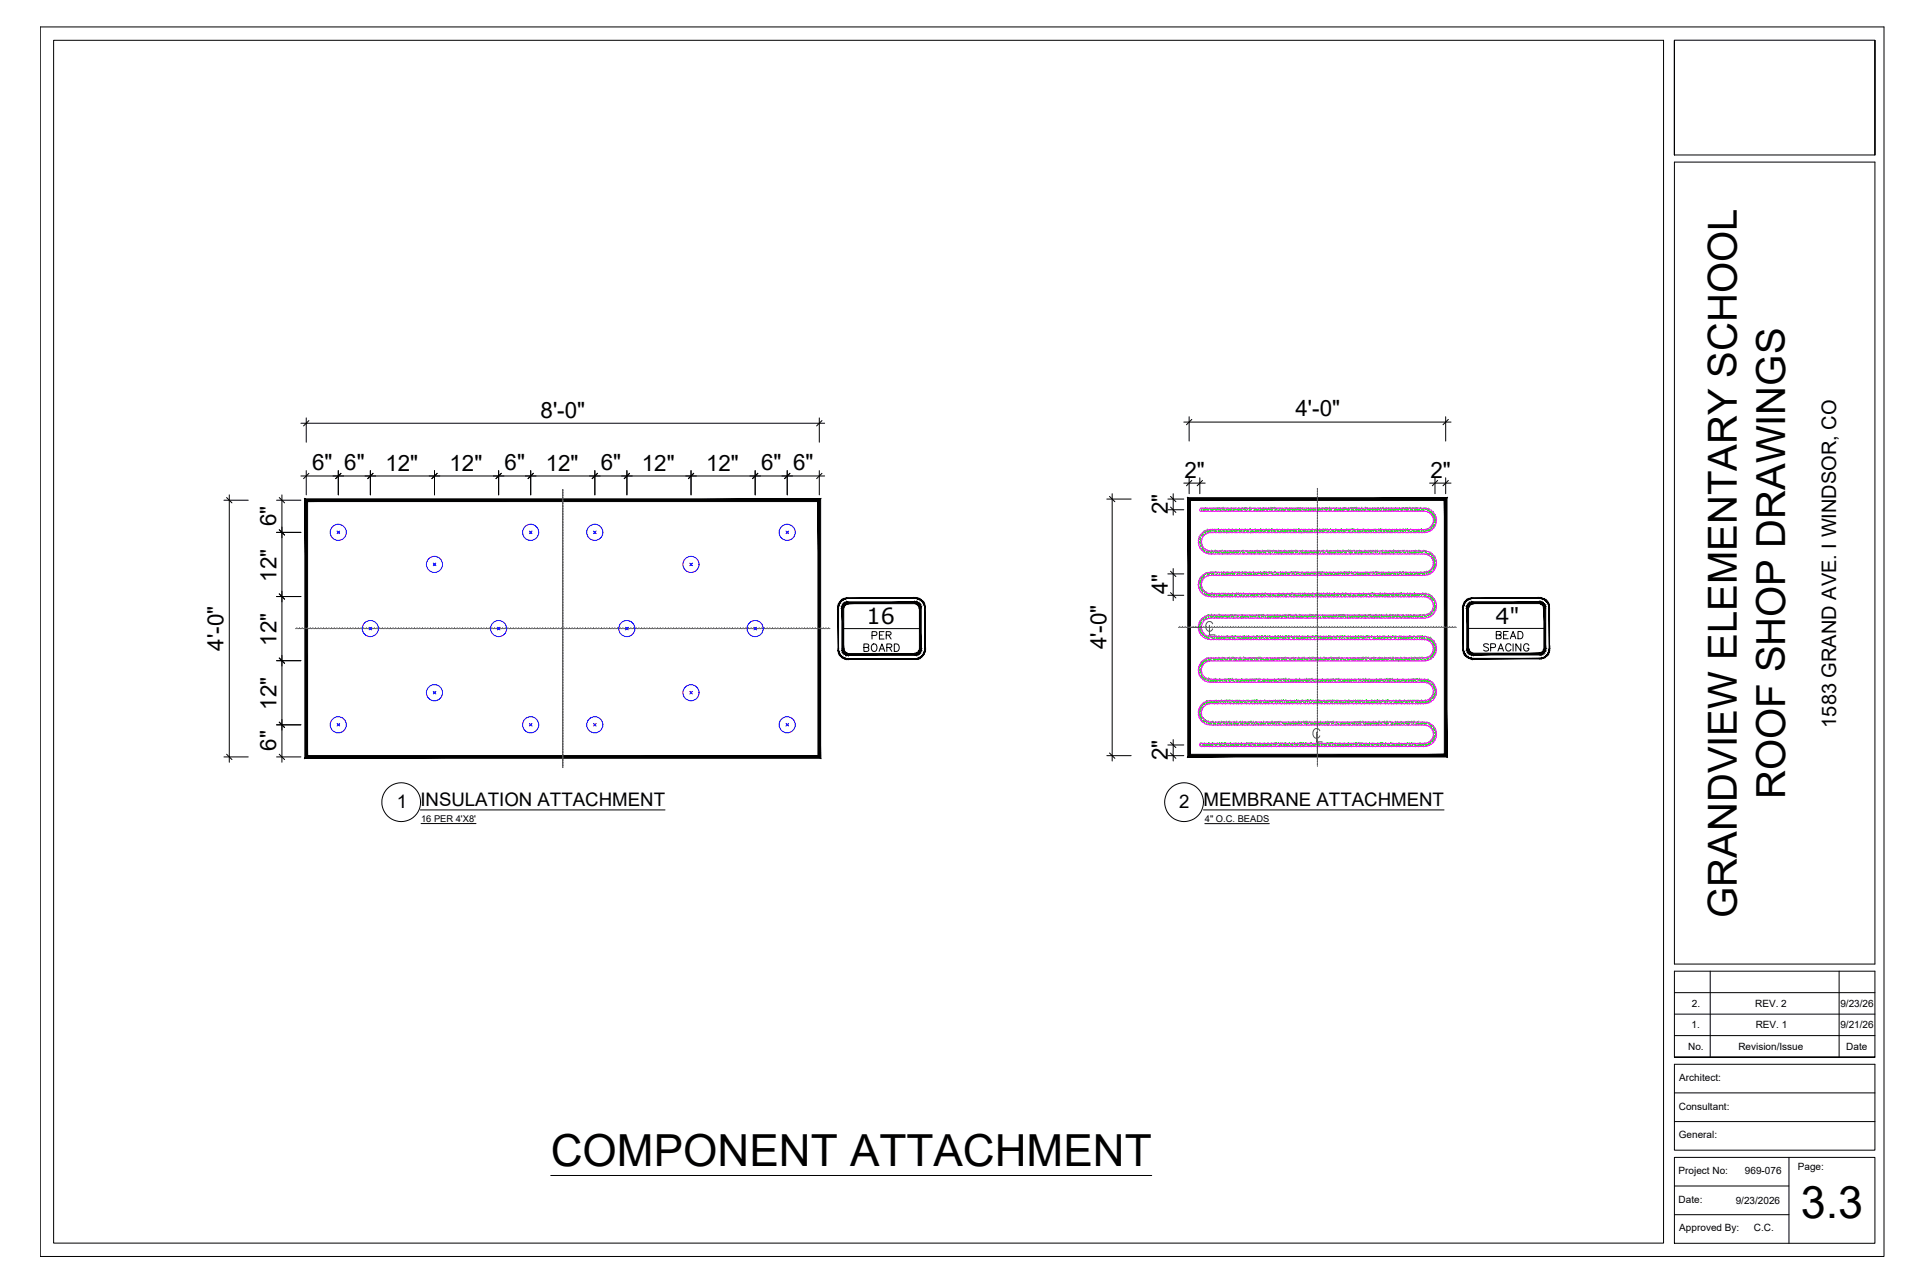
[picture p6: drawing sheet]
<svg xmlns="http://www.w3.org/2000/svg" width="914mm" height="610mm" viewBox="0 0 914 610" stroke-linecap="round" stroke-linejoin="round" font-family="sans-serif">
<defs><g id="words">
<text font-size="21.3" x="856" y="579">3.3</text>
<text font-size="21" x="262" y="554">COMPONENT ATTACHMENT</text>
<g font-size="19">
<text x="848" y="380" transform="rotate(-90 848 380)">ROOF SHOP DRAWINGS</text>
<text x="825" y="436" transform="rotate(-90 825 436)">GRANDVIEW ELEMENTARY SCHOOL</text>
</g>
<g font-size="10.6">
<text x="616" y="198">4'-0&quot;</text>
<text x="257" y="198">8'-0&quot;</text>
<text x="148" y="223">6&quot; 6&quot;</text>
<text x="183" y="224">12&quot;</text>
<text x="214" y="224">12&quot;</text>
<text x="240" y="223">6&quot;</text>
<text x="259" y="224">12&quot;</text>
<text x="286" y="223">6&quot;</text>
<text x="305" y="224">12&quot;</text>
<text x="336" y="224">12&quot;</text>
<text x="362" y="223">6&quot; 6&quot;</text>
<text x="563" y="227">2&quot;</text>
<text x="680" y="227">2&quot;</text>
<text x="555" y="244" transform="rotate(-90 555 244)">2&quot;</text>
<text x="131" y="250" transform="rotate(-90 131 250)">6&quot;</text>
<text x="131" y="276" transform="rotate(-90 131 276)">12&quot;</text>
<text x="555" y="282" transform="rotate(-90 555 282)">4&quot;</text>
<text x="106" y="309" transform="rotate(-90 106 309)">4'-0&quot;</text>
<text x="131" y="307" transform="rotate(-90 131 307)">12&quot;</text>
<text x="526" y="308" transform="rotate(-90 526 308)">4'-0&quot;</text>
<text x="131" y="337" transform="rotate(-90 131 337)">12&quot;</text>
<text x="131" y="357" transform="rotate(-90 131 357)">6&quot;</text>
<text x="555" y="361" transform="rotate(-90 555 361)">2&quot;</text>
</g>
<g font-size="10.5">
<text x="412" y="296">16</text>
<text x="711" y="296">4&quot;</text>
</g>
<text font-size="9.5" x="873" y="346" transform="rotate(-90 873 346)">1583 GRAND AVE. I WINDSOR, CO</text>
<g font-size="8.9">
<text x="189" y="384">1</text>
<text x="200" y="383">INSULATION ATTACHMENT</text>
<text x="560" y="384">2</text>
<text x="572" y="383">MEMBRANE ATTACHMENT</text>
</g>
<g font-size="4.8">
<text x="804" y="478">2.</text>
<text x="834" y="478">REV. 2</text>
<text x="875" y="478">9/23/26</text>
<text x="804" y="488">1.</text>
<text x="834" y="488">REV. 1</text>
<text x="875" y="489">9/21/26</text>
<text x="802" y="499">No.</text>
<text x="826" y="499">Revision/Issue</text>
<text x="877" y="499">Date</text>
<text x="798" y="514">Architect:</text>
<text x="798" y="527">Consultant:</text>
<text x="798" y="541">General:</text>
<text x="798" y="558">Project No:</text>
<text x="829" y="558">969-076</text>
<text x="854" y="556">Page:</text>
<text x="798" y="571">Date:</text>
<text x="825" y="572">9/23/2026</text>
<text x="798" y="585">Approved By:</text>
<text x="834" y="585">C.C.</text>
</g>
<g font-size="4.4">
<text x="200" y="390">16 PER 4'X8'</text>
<text x="573" y="390">4&quot; O.C. BEADS</text>
</g>
</g></defs>
<!-- layer: 0 -->
<g fill="none" stroke="#000" stroke-width=".48">
<path d="M19 13h876v584h-876zM25 19h766v572h-766zM796 19h95v55h-95zM891 19v55M796 77h95v381h-95zM146 199v11M147 200l-3 2M389 199v11M391 200l-3 2M565 198v12M566 199l-2 3M687 198v12"/>
<path d="M688 199l-2 3M143 201h249M563 201h127M106 238h12M108 236l2 3M109 235v127M131 238h12M133 236l2 3M134 235v127M143 226h249M146 224v11M147 225l-3 2"/>
<path d="M161 224v11M162 225l-2 2M176 224v11M177 225l-2 2M207 224v11M208 225l-3 2M237 224v11M238 225l-2 2M252 224v11M253 225l-2 2M283 224v11M284 225l-3 2"/>
<path d="M298 224v11M299 225l-2 2M328 224v11M330 225l-3 2M359 224v11M360 225l-2 2M374 224v11M375 225l-2 2M389 224v11M391 225l-3 2M526 237h12M527 236l3 2"/>
<path d="M529 235v127M555 237h8M556 236l3 2M558 235v10M563 230h10M565 227v8M566 228l-2 3M570 227v8M572 228l-3 3M679 230h11M682 227v8M683 228l-2 3"/>
<path d="M687 227v8M688 228l-2 3M131 253h12M133 252l2 2M555 242h8M556 241l3 2M555 273h8M556 271l3 3M558 270v15M131 283h12M133 282l2 3M555 283h8"/>
<path d="M556 282l3 2M131 314h12M133 313l2 2M106 360h12M108 358l2 3M131 360h12M131 344h12M133 343l2 3M133 358l2 3M526 359h12M527 358l3 2M555 359h8"/>
<path d="M555 354h8M556 358l3 2M556 353l3 2M558 351v11M200 385h116M200 391h26M572 385h114M573 391h30M796 472h95M813 461v41M874 461v41M796 482h95"/>
<path d="M796 492h95M796 506h95v40h-95zM796 502v-41h95v41h-95h95M796 519h95M796 533h95M262 559h285M796 550h95v41h-95zM850 550v41M796 577h54M796 564h54"/>
<circle cx="191" cy="381" r="9"/>
<circle cx="563" cy="381" r="9"/>
</g>
<!-- layer: Insulation Board -->
<g fill="#000" stroke="#000" stroke-width=".48">
<path d="M145 237l1 122v-121zM145 237l1 122-1 1zM146 359l-1 1 244-1zM145 360l244-1 1 1zM389 238v121l1 1zM389 238l1-1v123zM146 238h243l1-1zM145 237h245l-244 1z"/>
<path d="M565 236l1 2 122-2zM566 238l122-2-2 2zM688 236l-2 2 2 122zM686 238l2 122-2-2zM565 360h123l-2-2zM565 360l1-2h120zM565 236v124l1-2zM565 236l1 2v120z"/>
</g>
<!-- layer: CENTERLINE -->
<g fill="none" stroke="#545454" stroke-width=".48">
<path d="M267 240h.1M267 238h.1M267 237h.1M267 236h.1M267 234h.1M267 233h.1M267 235h.1M267 236v1M267 237v1M267 239h.1M267 240v1M626 239h.1"/>
<path d="M626 238h.1M626 236h.1M626 235h.1M626 234h.1M626 233h.1M626 232h.1M626 233v1M626 234v1M626 237h.1M626 238v1M626 239v1M267 260h.1"/>
<path d="M267 259h.1M267 257h.1M267 256h.1M267 255h.1M267 254h.1M267 252h.1M267 251h.1M267 250h.1M267 249h.1M267 247h.1M267 246h.1M267 245h.1"/>
<path d="M267 243h.1M267 242h.1M267 241h.1M267 241v1M267 242v1M267 244h.1M267 245v1M267 246v1M267 248h.1M267 250v1M267 251v1M267 253h.1"/>
<path d="M267 254v1M267 255v1M267 256v1M267 258h.1M267 259v1M626 259h.1M626 258h.1M626 257h.1M626 256h.1M626 254h.1M626 253h.1M626 252h.1"/>
<path d="M626 250h.1M626 249h.1M626 248h.1M626 247h.1M626 245h.1M626 244h.1M626 243h.1M626 242h.1M626 240h.1M626 241h.1M626 242v1M626 243v1"/>
<path d="M626 244v1M626 246h.1M626 247v1M626 248v1M626 251h.1M626 252v1M626 253v1M626 255h.1M626 256v1M626 257v1M626 258v1M626 260h.1"/>
<path d="M267 279h.1M267 278h.1M267 276h.1M267 275h.1M267 274h.1M267 273h.1M267 271h.1M267 270h.1M267 269h.1M267 268h.1M267 266h.1M267 265h.1"/>
<path d="M267 264h.1M267 262h.1M267 261h.1M267 260v1M267 263h.1M267 264v1M267 265v1M267 267h.1M267 269v1M267 270v1M267 272h.1M267 273v1"/>
<path d="M267 274v1M267 275v1M267 277h.1M267 278v1M267 279v1M626 280h.1M626 278h.1M626 277h.1M626 276h.1M626 275h.1M626 273h.1M626 272h.1"/>
<path d="M626 271h.1M626 270h.1M626 268h.1M626 267h.1M626 266h.1M626 264h.1M626 263h.1M626 262h.1M626 261h.1M626 261v1M626 262v1M626 263v1"/>
<path d="M626 265h.1M626 266v1M626 267v1M626 269h.1M626 271v1M626 272v1M626 274h.1M626 275v1M626 276v1M626 277v1M626 279h.1M140 299h1"/>
<path d="M141 299h.1M141 299h1M142 299h.1M143 299h.1M144 299h.1M144 299h1M145 299h.1M145 299h1M146 299h.1M147 299h.1M148 299h.1M149 299h.1"/>
<path d="M149 299h1M150 299h.1M150 299h1M151 299h.1M152 299h.1M153 299h.1M153 299h1M154 299h.1M154 299h1M155 299h.1M155 299h1M156 299h.1"/>
<path d="M157 299h.1M158 299h.1M158 299h1M159 299h.1M159 299h1M160 299h.1M160 299h1M161 299h.1M162 299h.1M163 299h.1M163 299h1M164 299h.1"/>
<path d="M164 299h1M165 299h.1M166 299h.1M167 299h.1M168 299h.1M168 299h1M169 299h.1M169 299h1M170 299h.1M171 299h.1M172 299h.1M172 299h1"/>
<path d="M173 299h.1M173 299h1M174 299h.1M174 299h1M175 299h.1M176 299h.1M177 299h.1M177 299h1M178 299h.1M178 299h1M179 299h.1M180 299h.1"/>
<path d="M181 299h.1M182 299h.1M182 299h1M183 299h.1M183 299h1M184 299h.1M185 299h.1M186 299h.1M186 299h1M187 299h.1M187 299h1M188 299h.1"/>
<path d="M188 299h1M189 299h.1M190 299h.1M191 299h.1M191 299h1M192 299h.1M192 299h1M193 299h.1M194 299h.1M195 299h.1M196 299h.1M196 299h1"/>
<path d="M197 299h.1M197 299h1M198 299h.1M199 299h.1M200 299h.1M201 299h.1M201 299h1M202 299h.1M202 299h1M203 299h.1M204 299h.1M205 299h.1"/>
<path d="M205 299h1M206 299h.1M206 299h1M207 299h.1M207 299h1M208 299h.1M209 299h.1M210 299h.1M210 299h1M211 299h.1M211 299h1M212 299h.1"/>
<path d="M213 299h.1M214 299h.1M215 299h.1M215 299h1M216 299h.1M216 299h1M217 299h.1M218 299h.1M219 299h.1M219 299h1M220 299h.1M220 299h1"/>
<path d="M221 299h.1M221 299h1M222 299h.1M223 299h.1M224 299h.1M224 299h1M225 299h.1M225 299h1M226 299h.1M227 299h.1M228 299h.1M229 299h.1"/>
<path d="M229 299h1M230 299h.1M230 299h1M231 299h.1M232 299h.1M233 299h.1M233 299h1M234 299h.1M234 299h1M235 299h.1M235 299h1M236 299h.1"/>
<path d="M237 299h.1M238 299h.1M238 299h1M239 299h.1M239 299h1M240 299h.1M240 299h1M241 299h.1M242 299h.1M243 299h.1M243 299h1M244 299h.1"/>
<path d="M244 299h1M245 299h.1M246 299h.1M247 299h.1M248 299h.1M248 299h1M249 299h.1M249 299h1M250 299h.1M251 299h.1M252 299h.1M252 299h1"/>
<path d="M253 299h.1M253 299h1M254 299h.1M254 299h1M255 299h.1M256 299h.1M257 299h.1M257 299h1M258 299h.1M258 299h1M259 299h.1M260 299h.1"/>
<path d="M261 299h.1M262 299h.1M262 299h1M263 299h.1M263 299h1M264 299h.1M265 299h.1M266 299h.1M266 299h1M267 299h.1M267 299h1M267 298h.1"/>
<path d="M267 297h.1M267 296h.1M267 294h.1M267 293h.1M267 292h.1M267 290h.1M267 289h.1M267 288h.1M267 287h.1M267 285h.1M267 284h.1M267 283h.1"/>
<path d="M267 282h.1M267 280h.1M267 281h.1M267 283v1M267 284v1M267 286h.1M267 287v1M267 288v1M267 289v1M267 291h.1M267 292v1M267 293v1"/>
<path d="M267 295h.1M267 297v1M267 298v1M267 300h.1M268 299h.1M268 299h1M269 299h.1M270 299h.1M271 299h.1M271 299h1M272 299h.1M272 299h1"/>
<path d="M273 299h.1M274 299h.1M275 299h.1M276 299h.1M276 299h1M277 299h.1M277 299h1M278 299h.1M279 299h.1M280 299h.1M280 299h1M281 299h.1"/>
<path d="M281 299h1M282 299h.1M282 299h1M283 299h.1M284 299h.1M285 299h.1M285 299h1M286 299h.1M286 299h1M287 299h.1M287 299h1M288 299h.1"/>
<path d="M289 299h.1M290 299h.1M290 299h1M291 299h.1M291 299h1M292 299h.1M293 299h.1M294 299h.1M295 299h.1M295 299h1M296 299h.1M296 299h1"/>
<path d="M297 299h.1M298 299h.1M299 299h.1M299 299h1M300 299h.1M300 299h1M301 299h.1M301 299h1M302 299h.1M303 299h.1M304 299h.1M304 299h1"/>
<path d="M305 299h.1M305 299h1M306 299h.1M307 299h.1M308 299h.1M309 299h.1M309 299h1M310 299h.1M310 299h1M311 299h.1M312 299h.1M313 299h.1"/>
<path d="M313 299h1M314 299h.1M314 299h1M315 299h.1M315 299h1M316 299h.1M317 299h.1M318 299h.1M318 299h1M319 299h.1M319 299h1M320 299h.1"/>
<path d="M321 299h.1M322 299h.1M323 299h.1M323 299h1M324 299h.1M324 299h1M325 299h.1M326 299h.1M327 299h.1M328 299h.1M328 299h1M329 299h.1"/>
<path d="M329 299h1M330 299h.1M331 299h.1M332 299h.1M332 299h1M333 299h.1M333 299h1M334 299h.1M334 299h1M335 299h.1M336 299h.1M337 299h.1"/>
<path d="M337 299h1M338 299h.1M338 299h1M339 299h.1M340 299h.1M341 299h.1M342 299h.1M342 299h1M343 299h.1M343 299h1M344 299h.1M345 299h.1"/>
<path d="M346 299h.1M346 299h1M347 299h.1M347 299h1M348 299h.1M348 299h1M349 299h.1M350 299h.1M351 299h.1M351 299h1M352 299h.1M352 299h1"/>
<path d="M353 299h.1M354 299h.1M355 299h.1M356 299h.1M356 299h1M357 299h.1M357 299h1M358 299h.1M359 299h.1M360 299h.1M360 299h1M361 299h.1"/>
<path d="M361 299h1M362 299h.1M362 299h1M363 299h.1M364 299h.1M365 299h.1M365 299h1M366 299h.1M366 299h1M367 299h.1M367 299h1M368 299h.1"/>
<path d="M369 299h.1M370 299h.1M370 299h1M371 299h.1M371 299h1M372 299h.1M373 299h.1M374 299h.1M375 299h.1M375 299h1M376 299h.1M376 299h1"/>
<path d="M377 299h.1M378 299h.1M379 299h.1M379 299h1M380 299h.1M380 299h1M381 299h.1M381 299h1M382 299h.1M383 299h.1M384 299h.1M384 299h1"/>
<path d="M385 299h.1M385 299h1M386 299h.1M387 299h.1M388 299h.1M389 299h.1M389 299h1M390 299h.1M390 299h1M391 299h.1M392 299h.1M393 299h.1"/>
<path d="M393 299h1M394 299h.1M560 298h.1M561 298h.1M561 298h1M562 298h.1M562 298h1M563 298h.1M564 298h.1M565 298h.1M565 298h6M566 298h.1"/>
<path d="M567 298h.1M568 298h.1M570 298h.1M571 298h.1M571 298h1M572 298h.1M572 298h1M573 298h.1M574 298h.1M575 298h.1M575 297v5h2M575 298h1"/>
<path d="M576 298h.1M576 298h1M576 296a1.7 1.7 0 0 0-2-1 1.7 1.7 0 0 0-1 2 1.9 1.9 0 0 0 1 3 1.9 1.9 0 0 0 2-1M577 298h.1M578 298h.1M579 298h.1M580 298h.1M580 298h1M581 298h.1M581 298h1M582 298h.1M583 298h.1"/>
<path d="M584 298h.1M584 298h1M585 298h.1M585 298h1M586 298h.1M586 298h1M587 298h.1M588 298h.1M589 298h.1M589 298h1M590 298h.1M590 298h1"/>
<path d="M591 298h.1M592 298h.1M593 298h.1M594 298h.1M594 298h1M595 298h.1M595 298h1M596 298h.1M597 298h.1M598 298h.1M598 298h1M599 298h.1"/>
<path d="M599 298h1M600 298h.1M600 298h1M601 298h.1M602 298h.1M603 298h.1M603 298h1M604 298h.1M604 298h1M605 298h.1M605 298h1M606 298h.1"/>
<path d="M607 298h.1M608 298h.1M608 298h1M609 298h.1M609 298h1M610 298h.1M611 298h.1M612 298h.1M613 298h.1M613 298h1M614 298h.1M614 298h1"/>
<path d="M615 298h.1M616 298h.1M617 298h.1M617 298h1M618 298h.1M618 298h1M619 298h.1M619 298h1M620 298h.1M621 298h.1M622 298h.1M622 298h1"/>
<path d="M623 298h.1M623 298h1M624 298h.1M625 298h.1M626 298h.1M626 300h.1M626 299h.1M626 297h.1M626 296h.1M626 295h.1M626 294h.1M626 292h.1"/>
<path d="M626 291h.1M626 290h.1M626 289h.1M626 287h.1M626 286h.1M626 285h.1M626 283h.1M626 282h.1M626 281h.1M626 280v1M626 281v1M626 284h.1"/>
<path d="M626 285v1M626 286v1M626 288h.1M626 289v1M626 290v1M626 291v1M626 293h.1M626 294v1M626 295v1M626 299v1M627 298h.1M627 298h1"/>
<path d="M628 298h.1M628 298h1M629 298h.1M630 298h.1M631 298h.1M631 298h1M632 298h.1M632 298h1M633 298h.1M633 298h1M634 298h.1M635 298h.1"/>
<path d="M636 298h.1M636 298h1M637 298h.1M637 298h1M638 298h.1M639 298h.1M640 298h.1M641 298h.1M641 298h1M642 298h.1M642 298h1M643 298h.1"/>
<path d="M644 298h.1M645 298h.1M646 298h.1M646 298h1M647 298h.1M647 298h1M648 298h.1M649 298h.1M650 298h.1M650 298h1M651 298h.1M651 298h1"/>
<path d="M652 298h.1M652 298h1M653 298h.1M654 298h.1M655 298h.1M655 298h1M656 298h.1M656 298h1M657 298h.1M658 298h.1M659 298h.1M660 298h.1"/>
<path d="M660 298h1M661 298h.1M661 298h1M662 298h.1M663 298h.1M664 298h.1M664 298h1M665 298h.1M665 298h1M666 298h.1M666 298h1M667 298h.1"/>
<path d="M668 298h.1M669 298h.1M669 298h1M670 298h.1M670 298h1M671 298h.1M672 298h.1M673 298h.1M674 298h.1M674 298h1M675 298h.1M675 298h1"/>
<path d="M676 298h.1M677 298h.1M678 298h.1M678 298h1M679 298h.1M679 298h1M680 298h.1M680 298h1M681 298h.1M682 298h.1M683 298h.1M683 298h1"/>
<path d="M684 298h.1M684 298h1M685 298h.1M686 298h.1M687 298h.1M688 298h.1M688 298h1M689 298h.1M689 298h1M690 298h.1M691 298h.1M692 298h.1"/>
<path d="M267 320h.1M267 318h.1M267 317h.1M267 316h.1M267 315h.1M267 313h.1M267 312h.1M267 311h.1M267 309h.1M267 308h.1M267 307h.1M267 306h.1"/>
<path d="M267 304h.1M267 303h.1M267 302h.1M267 301h.1M267 301v1M267 302v1M267 303v1M267 305h.1M267 306v1M267 307v1M267 308v1M267 310h.1"/>
<path d="M267 311v1M267 312v1M267 314h.1M267 316v1M267 317v1M267 319h.1M267 320v1M626 319h.1M626 318h.1M626 316h.1M626 315h.1M626 314h.1"/>
<path d="M626 313h.1M626 311h.1M626 310h.1M626 309h.1M626 308h.1M626 306h.1M626 305h.1M626 304h.1M626 303h.1M626 301h.1M626 300v1M626 302h.1"/>
<path d="M626 303v1M626 304v1M626 305v1M626 307h.1M626 308v1M626 309v1M626 310v1M626 312h.1M626 313v1M626 314v1M626 317h.1M626 318v1"/>
<path d="M626 319v1M267 340h.1M267 339h.1M267 337h.1M267 336h.1M267 335h.1M267 334h.1M267 332h.1M267 331h.1M267 330h.1M267 329h.1M267 327h.1"/>
<path d="M267 326h.1M267 325h.1M267 323h.1M267 322h.1M267 321h.1M267 321v1M267 322v1M267 324h.1M267 325v1M267 326v1M267 328h.1M267 330v1"/>
<path d="M267 331v1M267 333h.1M267 334v1M267 335v1M267 336v1M267 338h.1M267 339v1M626 339h.1M626 338h.1M626 337h.1M626 336h.1M626 334h.1"/>
<path d="M626 333h.1M626 332h.1M626 330h.1M626 329h.1M626 328h.1M626 327h.1M626 325h.1M626 324h.1M626 323h.1M626 322h.1M626 320h.1M626 321h.1"/>
<path d="M626 322v1M626 323v1M626 324v1M626 326h.1M626 327v1M626 328v1M626 331h.1M626 332v1M626 333v1M626 335h.1M626 336v1M626 337v1"/>
<path d="M626 338v1M626 340h.1M267 359h.1M267 358h.1M267 356h.1M267 355h.1M267 354h.1M267 353h.1M267 351h.1M267 350h.1M267 349h.1M267 348h.1"/>
<path d="M267 346h.1M267 345h.1M267 344h.1M267 342h.1M267 341h.1M267 340v1M267 343h.1M267 344v1M267 345v1M267 347h.1M267 348v1M267 349v1"/>
<path d="M267 350v1M267 352h.1M267 353v1M267 354v1M267 355v1M267 357h.1M267 358v1M267 359v1M626 348v4h2M626 360h.1M626 358h.1M626 357h.1"/>
<path d="M626 356h.1M626 355h.1M626 353h.1M626 352h.1M626 351h.1M626 350h.1M626 348h.1M626 347h.1M626 346h.1M626 344h.1M626 343h.1M626 342h.1"/>
<path d="M626 341h.1M626 341v1M626 342v1M626 345h.1M626 346v1M626 347v1M626 349h.1M626 351v1M626 352v1M626 354v5M627 347a1.7 1.7 0 0 0-2-1 1.7 1.7 0 0 0-1 2v1a1.7 1.7 0 0 0 1 2 1.7 1.7 0 0 0 2-1M267 364h.1"/>
<path d="M267 363h.1M267 362h.1M267 360h.1M267 361h.1M267 363v1M267 364v1M626 363h.1M626 362h.1M626 361h.1M626 360v1M626 361v1M626 364h.1"/>
</g>
<!-- layer: Crosshair -->
<g fill="none" stroke="#00f" stroke-width=".48">
<path d="M160 252l1 2M161 252l-1 2M252 252l1 2M253 252l-1 2M282 252l1 2M283 252l-1 2M374 252l1 2M375 252l-1 2M206 268l1 1M207 268l-1 1M328 268l1 1M329 268l-1 1"/>
<path d="M175 298l2 1M177 298l-2 1M236 298l2 1M238 298l-2 1M297 298l2 1M299 298l-2 1M358 298l2 1M360 298l-2 1M206 329l1 1M207 329l-1 1M328 329l1 1M329 329l-1 1"/>
<path d="M160 344l1 1M161 344l-1 1M252 344l1 1M253 344l-1 1M282 344l1 1M283 344l-1 1M374 344l1 1M375 344l-1 1"/>
<circle cx="161" cy="253" r="4"/>
<circle cx="161" cy="253" r=".3"/>
<circle cx="252" cy="253" r="4"/>
<circle cx="252" cy="253" r=".3"/>
<circle cx="283" cy="253" r="4"/>
<circle cx="283" cy="253" r=".3"/>
<circle cx="374" cy="253" r="4"/>
<circle cx="374" cy="253" r=".3"/>
<circle cx="206" cy="268" r="4"/>
<circle cx="206" cy="268" r=".3"/>
<circle cx="328" cy="268" r="4"/>
<circle cx="328" cy="268" r=".3"/>
<circle cx="176" cy="299" r="4"/>
<circle cx="176" cy="299" r=".3"/>
<circle cx="237" cy="299" r="4"/>
<circle cx="237" cy="299" r=".3"/>
<circle cx="298" cy="299" r="4"/>
<circle cx="298" cy="299" r=".3"/>
<circle cx="359" cy="299" r="4"/>
<circle cx="359" cy="299" r=".3"/>
<circle cx="206" cy="329" r="4"/>
<circle cx="206" cy="329" r=".3"/>
<circle cx="328" cy="329" r="4"/>
<circle cx="328" cy="329" r=".3"/>
<circle cx="161" cy="344" r="4"/>
<circle cx="161" cy="344" r=".3"/>
<circle cx="252" cy="344" r="4"/>
<circle cx="252" cy="344" r=".3"/>
<circle cx="283" cy="344" r="4"/>
<circle cx="283" cy="344" r=".3"/>
<circle cx="374" cy="344" r="4"/>
<circle cx="374" cy="344" r=".3"/>
</g>
<!-- layer: NOTES -->
<g fill="none" stroke="#000" stroke-width=".48">
<path d="M411 308l2-1v-1h-2v4l2-1v-1h-1M414 302h2l1-2h-3v4M418 310l1-4 1 4M418 302h1M418 308h2M420 300h-2v4h2M421 302h2v-2h-2v4M421 308l3-1v-1h-3v4M422 302l2 2M423 308l1 2M425 306h1a1.9 1.9 0 0 1 1 2 1.9 1.9 0 0 1-1 2h-1zM707 306h-2v1l2 1v1h-2"/>
<path d="M708 308h2l1-2h-3v3M711 302h2v-2h-2v4l2-1v-1M712 309l1-3 2 3M712 308h2M715 302h1M717 300h-2v4h2M718 304l1-4 1 4M718 307a1.3 1.3 0 0 0-1-1 1.3 1.3 0 0 0-1 1v1a1.3 1.3 0 0 0 1 1 1.3 1.3 0 0 0 1 0M718 302h2M719 306v3M721 300h2a1.9 1.9 0 0 1 1 2 1.9 1.9 0 0 1-1 2h-2zM723 306v3l-3-3v3"/>
<path d="M727 307a1.3 1.3 0 0 0-2-1 1.3 1.3 0 0 0-1 1v1a1.3 1.3 0 0 0 1 1 1.3 1.3 0 0 0 2-1h-1"/>
<circle cx="415" cy="308" r="1.6"/>
</g>
<!-- layer: DETAIL -->
<g fill="#000" stroke="#000" stroke-width=".48">
<path d="M398 289l1 19zM398 289l1 19z"/>
<path d="M400 289l1 19v-19zM400 289l1 19h-1z"/>
<path d="M402 286h1v1zM402 286l1 1zM402 286l1 1zM402 286v1h1zM401 287l1-1v1zM401 287h1zM401 287h1h-1zM401 287v1l1-1zM401 287v1h-1zM400 288h1zM400 288h1h-1zM400 288h1zM400 288h1l-1 1zM400 289l1-1z"/>
<path d="M402 284h1zM402 284h1zM401 284h1zM401 284h1zM401 285h1zM401 285h1zM400 285h1zM400 285h1zM400 285l-1 1zM399 286l1-1zM399 286v1zM399 287l1-1zM399 287l-1 1zM399 287l-1 1zM398 288v1zM399 288l-1 1z"/>
<path d="M403 287h32v-1zM403 286h32l-32 1z"/>
<path d="M403 284h32zM403 284h32z"/>
<path d="M437 289l1-1v1zM437 288v1l1-1zM438 288h-1zM437 288h1zM437 287l1 1h-1zM436 288h1v-1zM437 287l-1 1zM437 287h-1v1zM436 286l1 1h-1zM436 286v1zM435 286h1v1zM435 286l1 1zM435 286v1zM435 286v1z"/>
<path d="M440 288l-1 1zM439 288v1zM439 287v1zM439 287v1zM439 286v1zM438 286l1 1zM438 285l1 1zM438 285v1zM437 285h1zM437 285h1zM436 284l1 1zM436 284l1 1zM436 284v1zM436 284v1zM435 284h1zM435 284h1z"/>
<path d="M695 289v19zM695 289v19z"/>
<path d="M697 289l1 19v-19zM697 289l1 19h-1z"/>
<path d="M699 286h1v1zM699 286l1 1zM699 286l1 1zM699 286l1 1zM698 287l1-1v1zM698 287h1zM698 287h1h-1zM698 287h1zM698 287v1h-1zM697 288h1zM697 288h1h-1zM697 288h1zM697 288h1l-1 1zM697 289l1-1z"/>
<path d="M699 284h1zM699 284h1zM698 284h1zM698 284h1zM698 285h1zM698 285h1zM697 285h1zM697 285h1zM697 285l-1 1zM696 286l1-1zM696 286v1zM696 287l1-1zM696 287l-1 1zM696 287l-1 1zM695 288v1zM696 288l-1 1z"/>
<path d="M700 287h32v-1zM700 286h32l-32 1z"/>
<path d="M700 284h32zM700 284h32z"/>
<path d="M734 289l1-1v1zM734 288v1l1-1zM734 288h1h-1zM734 287v1zM733 288h1v-1zM733 287h1l-1 1zM733 287v1zM733 286v1zM733 286v1zM732 286h1v1zM732 286l1 1zM732 286v1zM732 286v1z"/>
<path d="M736 288v1zM736 288v1zM736 287v1zM736 287v1zM735 286l1 1zM735 286l1 1zM735 285v1zM735 285v1zM734 285h1zM734 285h1zM733 284l1 1zM733 284l1 1zM732 284l1 1zM732 284l1 1z"/>
<path d="M398 308v1zM399 308l-1 1zM398 309l1 1zM399 309v1zM399 310v1zM399 310v1zM399 311v1zM399 311v1zM400 311v1zM400 311v1zM400 312l1 1zM400 312l1 1zM401 312v1zM401 312v1zM402 313h1zM402 313h1z"/>
<path d="M400 308h1l-1 1zM400 309h1v-1zM400 309h1l-1 1zM401 309l-1 1zM400 310l1-1v1zM401 309v1zM401 310v1zM401 310v1l1-1zM402 310v1h-1zM402 310v1zM402 310v1zM402 310v1l1-1zM403 310v1h-1zM403 310v1z"/>
<path d="M403 311h32zM403 311h32z"/>
<path d="M403 313h32zM403 313h32z"/>
<path d="M435 311v-1zM435 310l1 1h-1zM435 310l1 1zM436 310l1 1h-1zM436 310l1 1zM436 310h1v1zM436 310h1zM436 310h2h-1zM437 309l-1 1h2zM437 309h1v1zM437 309h1zM437 309l1-1v1zM437 308v1l1-1z"/>
<path d="M435 313h1zM435 313h1zM436 313h1zM436 313h1zM437 312h1zM437 312h1zM438 312h1zM438 312h1zM438 311h1zM439 311h-1zM439 310v1zM439 310v1zM440 309l-1 1zM439 309v1zM440 308l-1 1zM439 308v1z"/>
<path d="M437 289v19h1zM437 289h1v19z"/>
<path d="M439 289l1 19zM439 289l1 19z"/>
<path d="M695 308v1zM695 308v1zM695 309l1 1zM696 309v1zM696 310v1zM696 310v1zM696 311l1 1zM697 311v1zM697 312h1zM697 312h1zM698 312v1zM698 312v1zM699 313h1zM699 313h1z"/>
<path d="M697 308h1l-1 1zM697 309h1v-1zM697 309h1l-1 1zM698 309l-1 1zM697 310l1-1v1zM698 309v1zM698 310v1zM698 310v1zM699 310v1h-1zM699 310v1v-1zM699 310v1zM699 310v1zM700 310v1h-1zM700 310v1z"/>
<path d="M700 310v1l32-1zM700 311l32-1v1z"/>
<path d="M700 313h32zM700 313h32z"/>
<path d="M732 310v1zM732 310v1zM732 310l1 1h-1zM732 310l1 1zM733 310v1zM733 310v1v-1zM733 310h1l-1 1zM733 310h1zM733 310h1zM734 309l-1 1h1zM734 309h1l-1 1zM734 309h1zM734 309l1-1v1zM734 308v1l1-1z"/>
<path d="M732 313h1zM732 313h1zM733 313l1-1zM733 313l1-1zM734 312h1zM734 312h1zM735 312v-1zM735 311v1zM735 311h1zM736 311h-1zM736 310v1zM736 310v1zM736 309v1zM736 309v1zM736 308v1zM736 308v1z"/>
<path d="M734 289v19h1zM734 289h1v19z"/>
<path d="M736 289v19zM736 289v19z"/>
</g>
<path d="M401 299h36M698 299h36" fill="none" stroke="#000" stroke-width=".48"/>
<!-- layer: BEAD 2 -->
<g fill="none" stroke="#0f0" stroke-width=".48">
<path d="M570 256h.1M570 258h.1M570 259h.1M570 255h.1M570 260h.1M570 254h.1M571 256h.1M571 258h.1M571 257h.1M571 259h.1M571 242h.1M571 255h.1"/>
<path d="M571 260h.1M571 243h.1M571 254h.1M572 260h.1M572 254h.1M572 243h.1M572 242h.1M572 253h.1M573 253h.1M573 243h.1M573 242h.1M573 254h.1"/>
<path d="M573 252h.1M574 242h.1M574 252h.1M574 253h.1M574 243h.1M575 252h.1M575 253h.1M575 242h.1M576 252h.1M576 253h.1M576 242h.1M576 243h.1"/>
<path d="M577 242h.1M577 252h.1M577 253h.1M578 253h.1M578 243h.1M578 242h.1M578 252h.1M579 242h.1M579 252h.1M579 253h.1M580 242h.1M580 253h.1"/>
<path d="M580 252h.1M580 243h.1M581 252h.1M581 253h.1M581 242h.1M581 241h.1M582 242h.1M582 252h.1M582 253h.1M582 243h.1M583 242h.1M583 253h.1"/>
<path d="M583 252h.1M584 243h.1M584 242h.1M584 253h.1M584 252h.1M585 243h.1M585 242h.1M585 253h.1M585 252h.1M586 253h.1M586 252h.1M586 242h.1"/>
<path d="M586 243h.1M587 252h.1M587 242h.1M587 243h.1M587 253h.1M588 242h.1M588 243h.1M588 252h.1M589 242h.1M589 243h.1M589 252h.1M589 253h.1"/>
<path d="M590 242h.1M590 252h.1M590 243h.1M590 253h.1M591 242h.1M591 252h.1M591 253h.1M592 252h.1M592 243h.1M592 242h.1M593 253h.1M593 242h.1"/>
<path d="M593 252h.1M594 242h.1M594 243h.1M594 252h.1M594 241h.1M594 253h.1M595 252h.1M595 242h.1M595 253h.1M596 242h.1M596 253h.1M596 243h.1"/>
<path d="M597 253h.1M597 252h.1M597 242h.1M597 243h.1M598 253h.1M598 243h.1M598 242h.1M598 252h.1M599 242h.1M599 243h.1M599 252h.1M599 253h.1"/>
<path d="M600 243h.1M600 252h.1M600 242h.1M600 253h.1M601 253h.1M601 242h.1M601 243h.1M601 252h.1M602 242h.1M602 252h.1M602 243h.1M603 252h.1"/>
<path d="M603 253h.1M603 242h.1M604 252h.1M604 241h.1M604 243h.1M604 242h.1M604 253h.1M605 242h.1M605 252h.1M605 243h.1M606 252h.1M606 253h.1"/>
<path d="M606 241h.1M606 243h.1M606 242h.1M607 242h.1M607 252h.1M607 253h.1M607 243h.1M608 253h.1M608 252h.1M608 243h.1M608 242h.1M609 252h.1"/>
<path d="M609 243h.1M609 242h.1M609 253h.1M610 252h.1M610 242h.1M610 243h.1M610 253h.1M611 243h.1M611 253h.1M611 242h.1M611 252h.1M612 252h.1"/>
<path d="M612 242h.1M612 243h.1M613 243h.1M613 242h.1M613 252h.1M613 253h.1M614 242h.1M614 252h.1M614 243h.1M615 253h.1M615 242h.1M615 252h.1"/>
<path d="M615 243h.1M616 252h.1M616 242h.1M616 243h.1M616 253h.1M617 242h.1M617 252h.1M617 253h.1M618 252h.1M618 242h.1M618 243h.1M618 253h.1"/>
<path d="M619 253h.1M619 252h.1M619 242h.1M620 252h.1M620 253h.1M620 242h.1M620 243h.1M621 253h.1M621 242h.1M621 252h.1M621 243h.1M622 252h.1"/>
<path d="M622 242h.1M622 243h.1M622 253h.1M623 253h.1M623 252h.1M623 242h.1M623 243h.1M624 252h.1M624 243h.1M624 253h.1M624 242h.1M625 243h.1"/>
<path d="M625 242h.1M625 253h.1M625 252h.1M626 252h.1M626 253h.1M626 242h.1M626 243h.1M627 242h.1M627 252h.1M627 243h.1M627 253h.1M628 243h.1"/>
<path d="M628 252h.1M628 242h.1M628 253h.1M629 243h.1M629 242h.1M629 253h.1M629 252h.1M630 252h.1M630 242h.1M630 243h.1M631 243h.1M631 242h.1"/>
<path d="M631 253h.1M631 252h.1M632 252h.1M632 241h.1M632 242h.1M632 243h.1M632 253h.1M633 253h.1M633 243h.1M633 242h.1M633 252h.1M634 242h.1"/>
<path d="M634 252h.1M634 253h.1M634 243h.1M635 242h.1M635 243h.1M635 253h.1M635 252h.1M636 243h.1M636 253h.1M636 252h.1M636 242h.1M637 252h.1"/>
<path d="M637 253h.1M637 243h.1M637 242h.1M638 252h.1M638 242h.1M638 243h.1M639 243h.1M639 253h.1M639 242h.1M639 252h.1M640 242h.1M640 252h.1"/>
<path d="M640 243h.1M641 243h.1M641 252h.1M641 242h.1M641 253h.1M642 252h.1M642 242h.1M642 243h.1M643 253h.1M643 252h.1M643 243h.1M643 242h.1"/>
<path d="M644 252h.1M644 242h.1M644 243h.1M644 253h.1M645 242h.1M645 241h.1M645 243h.1M645 253h.1M645 252h.1M646 243h.1M646 252h.1M646 253h.1"/>
<path d="M646 242h.1M647 243h.1M647 253h.1M647 252h.1M647 242h.1M647 241h.1M648 253h.1M648 252h.1M648 242h.1M648 243h.1M649 252h.1M649 243h.1"/>
<path d="M649 253h.1M649 241h.1M649 242h.1M650 242h.1M650 252h.1M650 243h.1M651 243h.1M651 253h.1M651 242h.1M651 252h.1M652 252h.1M652 242h.1"/>
<path d="M652 253h.1M652 243h.1M653 243h.1M653 242h.1M653 253h.1M653 252h.1M654 243h.1M654 252h.1M654 242h.1M654 253h.1M655 243h.1M655 242h.1"/>
<path d="M655 252h.1M655 253h.1M656 252h.1M656 243h.1M656 242h.1M656 253h.1M657 242h.1M657 243h.1M657 253h.1M657 252h.1M657 241h.1M658 253h.1"/>
<path d="M658 252h.1M658 242h.1M658 243h.1M659 252h.1M659 243h.1M659 253h.1M659 242h.1M660 252h.1M660 243h.1M660 253h.1M660 242h.1M661 243h.1"/>
<path d="M661 242h.1M661 253h.1M661 252h.1M662 253h.1M662 252h.1M662 242h.1M662 243h.1M663 242h.1M663 243h.1M663 253h.1M663 252h.1M664 252h.1"/>
<path d="M664 242h.1M664 253h.1M664 243h.1M665 252h.1M665 242h.1M665 243h.1M665 253h.1M666 252h.1M666 242h.1M666 243h.1M667 242h.1M667 243h.1"/>
<path d="M667 252h.1M667 253h.1M668 252h.1M668 242h.1M668 243h.1M669 252h.1M669 243h.1M669 242h.1M669 253h.1M670 252h.1M670 241h.1M670 242h.1"/>
<path d="M670 243h.1M670 253h.1M671 242h.1M671 243h.1M671 253h.1M671 252h.1M672 252h.1M672 242h.1M672 253h.1M672 243h.1M673 253h.1M673 242h.1"/>
<path d="M673 243h.1M673 252h.1M674 242h.1M674 243h.1M674 252h.1M674 253h.1M675 253h.1M675 252h.1M675 242h.1M675 243h.1M675 241h.1M676 252h.1"/>
<path d="M676 253h.1M676 242h.1M676 243h.1M677 243h.1M677 253h.1M677 242h.1M677 252h.1M678 252h.1M678 242h.1M679 243h.1M679 252h.1M679 242h.1"/>
<path d="M680 252h.1M680 243h.1M680 244h.1M680 251h.1M680 250h.1M681 250h.1M681 252h.1M681 249h.1M681 245h.1M681 244h.1M681 251h.1M681 243h.1"/>
<path d="M681 246h.1M681 248h.1M681 247h.1M682 246h.1M682 250h.1M682 248h.1M682 247h.1M682 245h.1M682 249h.1M570 277h.1M570 278h.1M570 276h.1"/>
<path d="M570 280h.1M570 275h.1M570 279h.1M571 280h.1M571 275h.1M571 279h.1M571 276h.1M571 261h.1M571 278h.1M571 277h.1M571 274h.1M572 261h.1"/>
<path d="M572 276h.1M572 274h.1M572 273h.1M572 262h.1M572 275h.1M573 273h.1M573 261h.1M573 262h.1M573 263h.1M574 273h.1M574 272h.1M574 262h.1"/>
<path d="M574 274h.1M574 263h.1M575 262h.1M575 273h.1M575 272h.1M575 263h.1M576 272h.1M576 262h.1M576 263h.1M576 273h.1M577 273h.1M577 262h.1"/>
<path d="M577 272h.1M577 263h.1M578 262h.1M578 263h.1M578 272h.1M578 273h.1M579 263h.1M579 273h.1M579 272h.1M580 263h.1M580 273h.1M580 262h.1"/>
<path d="M580 272h.1M581 262h.1M581 273h.1M581 272h.1M581 263h.1M582 272h.1M582 273h.1M582 262h.1M582 263h.1M583 262h.1M583 273h.1M583 263h.1"/>
<path d="M583 272h.1M584 263h.1M584 272h.1M584 273h.1M584 262h.1M585 262h.1M585 273h.1M585 263h.1M586 263h.1M586 272h.1M586 273h.1M586 262h.1"/>
<path d="M587 262h.1M587 272h.1M587 273h.1M588 263h.1M588 262h.1M588 273h.1M588 272h.1M589 262h.1M589 272h.1M589 273h.1M589 263h.1M590 263h.1"/>
<path d="M590 273h.1M590 262h.1M590 272h.1M591 262h.1M591 272h.1M591 273h.1M591 263h.1M592 263h.1M592 272h.1M592 273h.1M592 262h.1M593 262h.1"/>
<path d="M593 273h.1M593 263h.1M594 263h.1M594 262h.1M594 272h.1M594 273h.1M595 263h.1M595 262h.1M595 273h.1M596 263h.1M596 262h.1M596 272h.1"/>
<path d="M596 273h.1M597 273h.1M597 263h.1M597 262h.1M598 273h.1M598 263h.1M598 262h.1M599 262h.1M599 273h.1M599 263h.1M599 272h.1M600 273h.1"/>
<path d="M600 262h.1M600 263h.1M600 272h.1M601 262h.1M601 273h.1M601 272h.1M601 263h.1M602 273h.1M602 263h.1M602 262h.1M602 272h.1M603 273h.1"/>
<path d="M603 262h.1M603 263h.1M603 272h.1M604 262h.1M604 263h.1M604 273h.1M604 272h.1M605 262h.1M605 263h.1M605 273h.1M606 262h.1M606 263h.1"/>
<path d="M606 272h.1M606 273h.1M607 263h.1M607 262h.1M607 273h.1M608 273h.1M608 263h.1M608 262h.1M609 273h.1M609 262h.1M609 272h.1M609 263h.1"/>
<path d="M610 263h.1M610 273h.1M610 272h.1M610 262h.1M611 263h.1M611 262h.1M611 273h.1M611 272h.1M612 263h.1M612 272h.1M612 273h.1M612 262h.1"/>
<path d="M613 273h.1M613 262h.1M613 272h.1M614 263h.1M614 262h.1M614 272h.1M614 273h.1M615 262h.1M615 273h.1M615 272h.1M616 272h.1M616 262h.1"/>
<path d="M616 263h.1M616 273h.1M617 272h.1M617 262h.1M617 273h.1M617 263h.1M618 263h.1M618 273h.1M618 262h.1M619 272h.1M619 262h.1M619 273h.1"/>
<path d="M619 263h.1M620 263h.1M620 273h.1M620 262h.1M620 272h.1M621 262h.1M621 273h.1M621 263h.1M622 263h.1M622 272h.1M622 262h.1M622 273h.1"/>
<path d="M623 263h.1M623 262h.1M623 273h.1M624 272h.1M624 263h.1M624 273h.1M624 262h.1M625 273h.1M625 262h.1M625 272h.1M626 262h.1M626 272h.1"/>
<path d="M626 263h.1M626 273h.1M627 272h.1M627 263h.1M627 262h.1M627 273h.1M628 263h.1M628 273h.1M628 262h.1M628 272h.1M629 262h.1M629 272h.1"/>
<path d="M629 273h.1M629 263h.1M630 273h.1M630 263h.1M630 262h.1M630 272h.1M631 262h.1M631 272h.1M631 263h.1M631 273h.1M632 263h.1M632 262h.1"/>
<path d="M632 272h.1M632 273h.1M633 263h.1M633 273h.1M633 262h.1M633 272h.1M634 262h.1M634 263h.1M634 272h.1M634 273h.1M635 272h.1M635 273h.1"/>
<path d="M635 262h.1M635 263h.1M636 273h.1M636 263h.1M636 262h.1M637 263h.1M637 273h.1M637 262h.1M637 272h.1M638 272h.1M638 263h.1M638 262h.1"/>
<path d="M638 273h.1M639 262h.1M639 272h.1M639 273h.1M639 263h.1M640 262h.1M640 272h.1M640 263h.1M640 273h.1M641 262h.1M641 273h.1M641 272h.1"/>
<path d="M641 263h.1M642 262h.1M642 263h.1M642 272h.1M642 273h.1M643 262h.1M643 273h.1M643 263h.1M643 272h.1M644 262h.1M644 273h.1M644 263h.1"/>
<path d="M644 272h.1M645 262h.1M645 273h.1M645 263h.1M645 272h.1M646 273h.1M646 263h.1M646 262h.1M647 273h.1M647 263h.1M647 262h.1M647 272h.1"/>
<path d="M648 263h.1M648 273h.1M649 263h.1M649 262h.1M649 273h.1M649 272h.1M650 263h.1M650 272h.1M650 273h.1M650 262h.1M651 262h.1M651 272h.1"/>
<path d="M651 273h.1M651 263h.1M652 272h.1M652 263h.1M652 262h.1M652 273h.1M653 262h.1M653 273h.1M653 272h.1M653 263h.1M654 262h.1M654 272h.1"/>
<path d="M654 263h.1M654 273h.1M655 262h.1M655 263h.1M655 272h.1M655 273h.1M656 263h.1M656 273h.1M656 262h.1M657 262h.1M657 272h.1M657 263h.1"/>
<path d="M657 273h.1M658 273h.1M658 263h.1M658 262h.1M658 272h.1M659 262h.1M659 263h.1M659 273h.1M659 272h.1M660 263h.1M660 273h.1M660 262h.1"/>
<path d="M660 272h.1M661 273h.1M661 262h.1M661 263h.1M661 272h.1M662 263h.1M662 273h.1M662 262h.1M662 272h.1M663 272h.1M663 262h.1M663 273h.1"/>
<path d="M664 262h.1M664 263h.1M664 272h.1M664 273h.1M665 273h.1M665 262h.1M665 272h.1M665 263h.1M666 262h.1M666 272h.1M666 263h.1M666 273h.1"/>
<path d="M667 272h.1M667 262h.1M667 273h.1M667 263h.1M668 263h.1M668 273h.1M668 272h.1M668 262h.1M669 273h.1M669 272h.1M669 262h.1M669 263h.1"/>
<path d="M670 262h.1M670 263h.1M670 273h.1M670 272h.1M671 273h.1M671 263h.1M671 262h.1M671 272h.1M672 262h.1M672 263h.1M672 272h.1M672 273h.1"/>
<path d="M673 263h.1M673 273h.1M673 262h.1M673 272h.1M674 273h.1M674 263h.1M674 262h.1M675 273h.1M675 262h.1M675 263h.1M675 272h.1M676 272h.1"/>
<path d="M676 273h.1M676 262h.1M676 263h.1M677 262h.1M677 272h.1M677 273h.1M678 263h.1M678 272h.1M678 262h.1M678 273h.1M679 264h.1M679 272h.1"/>
<path d="M679 263h.1M679 271h.1M680 271h.1M680 273h.1M680 272h.1M680 264h.1M680 263h.1M680 265h.1M681 271h.1M681 263h.1M681 265h.1M681 270h.1"/>
<path d="M681 266h.1M681 264h.1M681 269h.1M681 268h.1M682 268h.1M682 270h.1M682 265h.1M682 267h.1M682 266h.1M682 269h.1M683 267h.1M570 298h.1"/>
<path d="M570 300h.1M570 296h.1M570 299h.1M570 295h.1M570 297h.1M571 298h.1M571 296h.1M571 295h.1M571 300h.1M571 281h.1M571 282h.1M572 281h.1"/>
<path d="M572 280h.1M572 294h.1M572 295h.1M572 282h.1M573 294h.1M573 282h.1M573 293h.1M573 283h.1M574 294h.1M574 282h.1M574 283h.1M574 292h.1"/>
<path d="M574 293h.1M575 292h.1M575 282h.1M575 283h.1M575 293h.1M575 294h.1M576 282h.1M576 284h.1M576 292h.1M576 294h.1M576 293h.1M577 283h.1"/>
<path d="M577 293h.1M577 292h.1M577 294h.1M577 282h.1M578 294h.1M578 293h.1M578 283h.1M578 284h.1M579 293h.1M579 282h.1M579 294h.1M579 283h.1"/>
<path d="M579 292h.1M580 283h.1M580 282h.1M580 292h.1M580 293h.1M581 283h.1M581 293h.1M581 282h.1M581 294h.1M582 293h.1M582 283h.1M582 282h.1"/>
<path d="M582 292h.1M583 283h.1M583 293h.1M583 294h.1M584 283h.1M584 293h.1M584 294h.1M584 282h.1M585 283h.1M585 292h.1M585 293h.1M585 294h.1"/>
<path d="M586 293h.1M586 283h.1M586 282h.1M586 294h.1M587 283h.1M587 282h.1M587 292h.1M587 293h.1M587 294h.1M588 282h.1M588 293h.1M588 283h.1"/>
<path d="M589 293h.1M589 282h.1M589 283h.1M589 294h.1M590 293h.1M590 282h.1M590 294h.1M590 283h.1M591 284h.1M591 293h.1M591 294h.1M591 282h.1"/>
<path d="M591 283h.1M592 294h.1M592 283h.1M592 293h.1M593 293h.1M593 283h.1M593 294h.1M594 283h.1M594 293h.1M594 282h.1M595 283h.1M595 293h.1"/>
<path d="M596 293h.1M596 282h.1M596 283h.1M597 283h.1M597 293h.1M597 294h.1M598 283h.1M598 293h.1M598 282h.1M599 283h.1M599 293h.1M599 282h.1"/>
<path d="M599 294h.1M600 292h.1M600 283h.1M600 293h.1M600 282h.1M601 293h.1M601 283h.1M601 282h.1M601 294h.1M602 283h.1M602 293h.1M602 294h.1"/>
<path d="M603 294h.1M603 283h.1M603 293h.1M604 284h.1M604 294h.1M604 283h.1M604 282h.1M604 293h.1M605 293h.1M605 283h.1M605 294h.1M606 283h.1"/>
<path d="M606 292h.1M606 293h.1M607 293h.1M607 283h.1M607 292h.1M607 294h.1M608 283h.1M608 282h.1M608 293h.1M609 283h.1M609 282h.1M609 293h.1"/>
<path d="M609 294h.1M610 283h.1M610 293h.1M610 282h.1M611 293h.1M611 294h.1M611 292h.1M611 283h.1M612 294h.1M612 293h.1M612 282h.1M612 292h.1"/>
<path d="M613 282h.1M613 293h.1M613 292h.1M613 283h.1M613 294h.1M614 293h.1M614 282h.1M614 284h.1M614 294h.1M615 293h.1M615 283h.1M615 282h.1"/>
<path d="M615 294h.1M616 282h.1M616 292h.1M616 294h.1M616 283h.1M616 284h.1M616 293h.1M617 293h.1M617 284h.1M617 294h.1M617 283h.1M617 282h.1"/>
<path d="M618 292h.1M618 294h.1M618 282h.1M618 283h.1M618 293h.1M619 293h.1M619 284h.1M619 283h.1M619 282h.1M619 294h.1M620 283h.1M620 293h.1"/>
<path d="M620 282h.1M621 283h.1M621 293h.1M621 282h.1M621 292h.1M621 284h.1M622 293h.1M622 294h.1M622 283h.1M622 282h.1M622 284h.1M623 293h.1"/>
<path d="M623 292h.1M623 283h.1M624 283h.1M624 294h.1M624 293h.1M624 284h.1M624 282h.1M625 293h.1M625 283h.1M625 282h.1M625 292h.1M626 294h.1"/>
<path d="M626 282h.1M626 283h.1M626 292h.1M626 293h.1M626 284h.1M627 283h.1M627 293h.1M627 282h.1M628 294h.1M628 282h.1M628 293h.1M628 283h.1"/>
<path d="M629 293h.1M629 284h.1M629 282h.1M629 294h.1M629 283h.1M630 294h.1M630 283h.1M630 293h.1M630 282h.1M631 293h.1M631 282h.1M631 283h.1"/>
<path d="M632 283h.1M632 294h.1M632 293h.1M632 282h.1M633 293h.1M633 283h.1M634 283h.1M634 294h.1M634 293h.1M634 282h.1M635 293h.1M635 283h.1"/>
<path d="M636 283h.1M636 294h.1M636 282h.1M636 293h.1M637 293h.1M637 283h.1M638 283h.1M638 293h.1M638 282h.1M638 292h.1M639 282h.1M639 292h.1"/>
<path d="M639 293h.1M639 283h.1M640 283h.1M640 293h.1M640 282h.1M640 294h.1M641 293h.1M641 283h.1M642 283h.1M642 293h.1M642 284h.1M642 294h.1"/>
<path d="M642 282h.1M643 283h.1M643 293h.1M644 283h.1M644 293h.1M644 292h.1M645 293h.1M645 283h.1M645 292h.1M645 294h.1M646 283h.1M646 293h.1"/>
<path d="M646 282h.1M646 292h.1M647 283h.1M647 293h.1M647 294h.1M648 283h.1M648 293h.1M648 282h.1M649 282h.1M649 283h.1M649 293h.1M649 292h.1"/>
<path d="M649 294h.1M650 283h.1M650 293h.1M650 294h.1M650 282h.1M651 292h.1M651 294h.1M651 293h.1M651 282h.1M651 283h.1M652 283h.1M652 293h.1"/>
<path d="M652 282h.1M652 294h.1M653 293h.1M653 283h.1M653 282h.1M653 294h.1M654 283h.1M654 282h.1M654 293h.1M654 292h.1M654 294h.1M654 284h.1"/>
<path d="M655 283h.1M655 294h.1M655 293h.1M655 284h.1M655 282h.1M656 292h.1M656 283h.1M656 282h.1M656 294h.1M656 293h.1M657 293h.1M657 283h.1"/>
<path d="M657 282h.1M657 284h.1M657 294h.1M658 283h.1M658 293h.1M658 282h.1M659 293h.1M659 282h.1M659 283h.1M659 292h.1M659 294h.1M660 283h.1"/>
<path d="M660 284h.1M660 293h.1M660 282h.1M661 283h.1M661 293h.1M661 292h.1M661 294h.1M661 282h.1M662 293h.1M662 283h.1M662 292h.1M662 282h.1"/>
<path d="M662 284h.1M663 293h.1M663 283h.1M663 282h.1M663 292h.1M664 283h.1M664 293h.1M664 282h.1M664 292h.1M665 283h.1M665 284h.1M665 293h.1"/>
<path d="M665 282h.1M666 283h.1M666 282h.1M666 293h.1M666 294h.1M667 283h.1M667 293h.1M667 282h.1M667 284h.1M667 294h.1M668 293h.1M668 283h.1"/>
<path d="M668 294h.1M669 282h.1M669 283h.1M669 293h.1M670 283h.1M670 293h.1M670 282h.1M671 293h.1M671 283h.1M672 283h.1M672 293h.1M672 282h.1"/>
<path d="M673 293h.1M673 283h.1M674 283h.1M674 293h.1M675 283h.1M675 293h.1M676 283h.1M676 293h.1M676 282h.1M676 292h.1M677 283h.1M677 293h.1"/>
<path d="M677 282h.1M677 292h.1M678 282h.1M678 283h.1M678 293h.1M678 292h.1M678 284h.1M679 293h.1M679 284h.1M679 292h.1M679 283h.1M680 283h.1"/>
<path d="M680 292h.1M680 293h.1M680 284h.1M680 285h.1M680 291h.1M681 285h.1M681 284h.1M681 290h.1M681 286h.1M681 289h.1M681 291h.1M681 292h.1"/>
<path d="M682 287h.1M682 289h.1M682 285h.1M682 290h.1M682 286h.1M682 288h.1M683 288h.1M570 319h.1M570 317h.1M570 318h.1M570 320h.1M570 316h.1"/>
<path d="M571 316h.1M571 319h.1M571 301h.1M571 318h.1M571 317h.1M571 315h.1M571 320h.1M572 301h.1M572 316h.1M572 315h.1M572 302h.1M572 314h.1"/>
<path d="M572 303h.1M573 303h.1M573 302h.1M573 314h.1M573 313h.1M574 313h.1M574 303h.1M574 304h.1M574 314h.1M574 302h.1M575 302h.1M575 304h.1"/>
<path d="M575 314h.1M575 313h.1M575 303h.1M576 303h.1M576 313h.1M576 314h.1M576 304h.1M577 313h.1M577 304h.1M577 314h.1M577 303h.1M577 302h.1"/>
<path d="M578 314h.1M578 313h.1M578 303h.1M578 304h.1M579 304h.1M579 314h.1M579 303h.1M579 302h.1M579 313h.1M580 313h.1M580 303h.1M580 314h.1"/>
<path d="M581 303h.1M581 313h.1M581 314h.1M582 313h.1M582 303h.1M582 304h.1M583 303h.1M583 313h.1M583 314h.1M583 302h.1M584 313h.1M584 303h.1"/>
<path d="M584 314h.1M584 304h.1M585 304h.1M585 313h.1M585 303h.1M585 314h.1M586 313h.1M586 303h.1M586 304h.1M586 314h.1M587 303h.1M587 313h.1"/>
<path d="M587 314h.1M587 304h.1M587 302h.1M588 303h.1M588 313h.1M588 314h.1M589 313h.1M589 314h.1M589 303h.1M589 304h.1M590 304h.1M590 303h.1"/>
<path d="M590 314h.1M590 313h.1M591 303h.1M591 304h.1M591 314h.1M591 313h.1M591 302h.1M592 303h.1M592 313h.1M592 304h.1M592 314h.1M593 303h.1"/>
<path d="M593 313h.1M593 314h.1M593 302h.1M594 303h.1M594 313h.1M594 304h.1M595 314h.1M595 303h.1M595 313h.1M596 303h.1M596 313h.1M596 304h.1"/>
<path d="M596 314h.1M597 303h.1M597 313h.1M597 314h.1M597 304h.1M597 302h.1M598 304h.1M598 303h.1M598 313h.1M598 314h.1M599 303h.1M599 313h.1"/>
<path d="M599 314h.1M599 304h.1M600 303h.1M600 314h.1M600 302h.1M600 313h.1M601 303h.1M601 302h.1M601 314h.1M601 304h.1M602 303h.1M602 313h.1"/>
<path d="M602 304h.1M602 314h.1M603 302h.1M603 303h.1M603 304h.1M603 314h.1M604 303h.1M604 304h.1M604 313h.1M604 314h.1M605 304h.1M605 303h.1"/>
<path d="M605 314h.1M605 313h.1M606 314h.1M606 313h.1M606 303h.1M606 302h.1M606 304h.1M607 303h.1M607 314h.1M607 313h.1M607 304h.1M607 302h.1"/>
<path d="M608 313h.1M608 303h.1M608 302h.1M608 304h.1M608 314h.1M609 303h.1M609 313h.1M609 314h.1M609 304h.1M610 303h.1M610 313h.1M610 314h.1"/>
<path d="M610 304h.1M611 313h.1M611 303h.1M611 314h.1M611 302h.1M611 304h.1M612 303h.1M612 313h.1M612 302h.1M612 304h.1M613 304h.1M613 303h.1"/>
<path d="M613 313h.1M613 302h.1M613 314h.1M614 303h.1M614 313h.1M614 302h.1M614 314h.1M615 304h.1M615 303h.1M615 313h.1M615 314h.1M615 302h.1"/>
<path d="M616 313h.1M616 314h.1M616 304h.1M616 303h.1M617 313h.1M617 314h.1M617 303h.1M617 304h.1M617 302h.1M618 303h.1M618 304h.1M618 313h.1"/>
<path d="M619 313h.1M619 303h.1M619 314h.1M620 303h.1M620 313h.1M620 304h.1M621 303h.1M621 313h.1M621 314h.1M621 302h.1M622 313h.1M622 303h.1"/>
<path d="M623 314h.1M623 303h.1M623 313h.1M623 304h.1M624 303h.1M624 314h.1M624 313h.1M625 303h.1M625 313h.1M625 314h.1M625 302h.1M626 313h.1"/>
<path d="M626 303h.1M626 314h.1M627 314h.1M627 303h.1M627 313h.1M627 304h.1M628 313h.1M628 314h.1M628 303h.1M628 304h.1M629 303h.1M629 314h.1"/>
<path d="M629 304h.1M629 313h.1M630 314h.1M630 303h.1M630 313h.1M630 304h.1M631 303h.1M631 313h.1M631 314h.1M631 302h.1M632 303h.1M632 313h.1"/>
<path d="M632 304h.1M633 303h.1M633 313h.1M633 314h.1M634 303h.1M634 314h.1M634 313h.1M634 304h.1M635 303h.1M635 313h.1M635 314h.1M635 304h.1"/>
<path d="M635 302h.1M636 303h.1M636 313h.1M636 314h.1M637 303h.1M637 313h.1M637 314h.1M637 304h.1M638 314h.1M638 303h.1M638 313h.1M638 302h.1"/>
<path d="M639 313h.1M639 314h.1M639 303h.1M639 304h.1M639 302h.1M640 303h.1M640 313h.1M640 304h.1M640 314h.1M641 304h.1M641 313h.1M641 314h.1"/>
<path d="M641 303h.1M642 303h.1M642 313h.1M642 304h.1M642 314h.1M643 303h.1M643 304h.1M643 314h.1M643 313h.1M644 313h.1M644 303h.1M644 314h.1"/>
<path d="M644 302h.1M644 304h.1M645 314h.1M645 303h.1M645 313h.1M645 302h.1M646 304h.1M646 303h.1M646 302h.1M646 313h.1M646 314h.1M647 303h.1"/>
<path d="M647 302h.1M647 313h.1M647 314h.1M648 303h.1M648 304h.1M648 313h.1M648 314h.1M649 313h.1M649 303h.1M649 314h.1M649 304h.1M649 302h.1"/>
<path d="M650 303h.1M650 314h.1M650 313h.1M651 302h.1M651 303h.1M651 304h.1M651 313h.1M651 314h.1M652 314h.1M652 303h.1M652 313h.1M652 302h.1"/>
<path d="M653 304h.1M653 303h.1M653 313h.1M653 314h.1M654 313h.1M654 304h.1M654 314h.1M655 303h.1M655 313h.1M655 304h.1M655 314h.1M656 304h.1"/>
<path d="M656 313h.1M656 303h.1M657 313h.1M657 303h.1M657 314h.1M658 304h.1M658 303h.1M658 313h.1M659 303h.1M659 313h.1M659 314h.1M660 314h.1"/>
<path d="M660 313h.1M660 303h.1M661 303h.1M661 313h.1M661 314h.1M662 314h.1M662 303h.1M662 313h.1M663 303h.1M663 313h.1M663 314h.1M663 302h.1"/>
<path d="M664 303h.1M664 314h.1M664 313h.1M665 303h.1M665 314h.1M665 313h.1M666 313h.1M666 314h.1M666 304h.1M666 303h.1M667 304h.1M667 313h.1"/>
<path d="M667 314h.1M667 303h.1M668 314h.1M668 303h.1M668 304h.1M668 313h.1M669 313h.1M669 303h.1M669 314h.1M670 303h.1M670 314h.1M670 313h.1"/>
<path d="M670 302h.1M670 304h.1M671 313h.1M671 314h.1M671 303h.1M672 314h.1M672 313h.1M672 303h.1M672 302h.1M672 304h.1M673 303h.1M673 313h.1"/>
<path d="M673 314h.1M674 303h.1M674 314h.1M674 313h.1M674 304h.1M674 302h.1M675 303h.1M675 313h.1M675 314h.1M676 303h.1M676 304h.1M676 314h.1"/>
<path d="M676 313h.1M676 302h.1M677 313h.1M677 303h.1M677 314h.1M677 304h.1M678 314h.1M678 313h.1M678 303h.1M678 304h.1M678 312h.1M679 314h.1"/>
<path d="M679 303h.1M679 304h.1M679 313h.1M679 305h.1M680 312h.1M680 303h.1M680 304h.1M680 313h.1M680 305h.1M681 312h.1M681 305h.1M681 306h.1"/>
<path d="M681 310h.1M681 311h.1M681 307h.1M681 308h.1M682 307h.1M682 311h.1M682 308h.1M682 309h.1M682 305h.1M682 310h.1M682 306h.1M570 338h.1"/>
<path d="M570 340h.1M570 339h.1M570 321h.1M570 337h.1M570 336h.1M571 321h.1M571 338h.1M571 336h.1M571 337h.1M571 340h.1M571 322h.1M572 335h.1"/>
<path d="M572 336h.1M572 337h.1M572 323h.1M572 322h.1M572 334h.1M573 323h.1M573 335h.1M573 334h.1M573 333h.1M574 335h.1M574 334h.1M574 323h.1"/>
<path d="M574 324h.1M574 333h.1M575 324h.1M575 323h.1M575 334h.1M575 333h.1M576 333h.1M576 324h.1M576 334h.1M577 334h.1M577 324h.1M577 323h.1"/>
<path d="M577 333h.1M578 334h.1M578 323h.1M578 324h.1M578 333h.1M579 334h.1M579 324h.1M579 323h.1M579 333h.1M580 324h.1M580 323h.1M580 334h.1"/>
<path d="M580 333h.1M581 333h.1M581 324h.1M581 323h.1M581 334h.1M582 334h.1M582 323h.1M582 333h.1M582 324h.1M583 323h.1M583 324h.1M583 333h.1"/>
<path d="M583 334h.1M584 323h.1M584 333h.1M584 334h.1M584 324h.1M585 333h.1M585 324h.1M585 323h.1M585 334h.1M586 324h.1M586 323h.1M586 333h.1"/>
<path d="M586 334h.1M587 334h.1M587 324h.1M587 333h.1M587 323h.1M588 333h.1M588 334h.1M588 324h.1M588 323h.1M589 324h.1M589 334h.1M589 323h.1"/>
<path d="M589 333h.1M590 334h.1M590 324h.1M590 323h.1M591 323h.1M591 324h.1M591 333h.1M591 334h.1M592 334h.1M592 324h.1M592 323h.1M593 333h.1"/>
<path d="M593 334h.1M593 323h.1M593 324h.1M594 333h.1M594 323h.1M594 334h.1M594 324h.1M595 323h.1M595 333h.1M595 334h.1M595 324h.1M596 333h.1"/>
<path d="M596 323h.1M596 324h.1M596 334h.1M597 324h.1M597 323h.1M597 334h.1M597 333h.1M598 333h.1M598 334h.1M598 323h.1M598 324h.1M599 334h.1"/>
<path d="M599 324h.1M599 333h.1M599 323h.1M600 324h.1M600 323h.1M600 334h.1M601 323h.1M601 324h.1M601 334h.1M601 333h.1M602 324h.1M602 334h.1"/>
<path d="M602 323h.1M603 334h.1M603 324h.1M603 323h.1M603 333h.1M604 334h.1M604 324h.1M604 333h.1M604 323h.1M605 334h.1M605 324h.1M605 333h.1"/>
<path d="M606 323h.1M606 333h.1M606 324h.1M606 334h.1M607 333h.1M607 324h.1M607 334h.1M607 323h.1M608 323h.1M608 324h.1M608 333h.1M608 334h.1"/>
<path d="M609 333h.1M609 324h.1M609 323h.1M609 334h.1M610 334h.1M610 323h.1M610 333h.1M610 324h.1M611 323h.1M611 324h.1M611 333h.1M611 334h.1"/>
<path d="M612 334h.1M612 324h.1M612 333h.1M612 323h.1M613 323h.1M613 324h.1M613 334h.1M613 333h.1M614 334h.1M614 333h.1M614 324h.1M614 323h.1"/>
<path d="M615 334h.1M615 324h.1M615 323h.1M615 333h.1M616 324h.1M616 334h.1M616 323h.1M616 333h.1M617 324h.1M617 334h.1M617 323h.1M617 333h.1"/>
<path d="M618 333h.1M618 334h.1M618 323h.1M618 324h.1M619 323h.1M619 333h.1M619 324h.1M619 334h.1M620 333h.1M620 334h.1M620 323h.1M620 324h.1"/>
<path d="M621 333h.1M621 323h.1M621 324h.1M621 334h.1M622 333h.1M622 323h.1M622 324h.1M622 334h.1M623 334h.1M623 323h.1M623 333h.1M623 324h.1"/>
<path d="M624 333h.1M624 323h.1M624 324h.1M624 334h.1M625 324h.1M625 334h.1M625 333h.1M625 323h.1M626 333h.1M626 334h.1M626 323h.1M626 324h.1"/>
<path d="M627 334h.1M627 324h.1M627 333h.1M627 323h.1M628 333h.1M628 324h.1M628 334h.1M628 323h.1M629 334h.1M629 323h.1M629 333h.1M629 324h.1"/>
<path d="M630 333h.1M630 324h.1M630 334h.1M630 323h.1M631 334h.1M631 333h.1M631 323h.1M631 324h.1M632 333h.1M632 334h.1M632 324h.1M632 323h.1"/>
<path d="M633 334h.1M633 323h.1M633 333h.1M633 324h.1M634 333h.1M634 323h.1M634 334h.1M634 324h.1M635 334h.1M635 324h.1M635 323h.1M635 333h.1"/>
<path d="M636 323h.1M636 333h.1M636 334h.1M636 324h.1M637 334h.1M637 324h.1M637 333h.1M637 323h.1M638 333h.1M638 334h.1M638 324h.1M638 323h.1"/>
<path d="M639 334h.1M639 324h.1M639 323h.1M639 333h.1M640 324h.1M640 334h.1M640 333h.1M640 323h.1M641 324h.1M641 323h.1M641 334h.1M641 333h.1"/>
<path d="M642 333h.1M642 334h.1M642 324h.1M642 323h.1M643 334h.1M643 324h.1M643 333h.1M644 333h.1M644 323h.1M644 324h.1M644 334h.1M645 324h.1"/>
<path d="M645 334h.1M645 323h.1M645 333h.1M646 323h.1M646 334h.1M646 333h.1M646 324h.1M647 324h.1M647 333h.1M647 334h.1M647 323h.1M648 334h.1"/>
<path d="M648 323h.1M648 333h.1M648 324h.1M649 333h.1M649 324h.1M649 334h.1M649 323h.1M650 333h.1M650 334h.1M650 324h.1M650 323h.1M651 324h.1"/>
<path d="M651 334h.1M651 323h.1M652 334h.1M652 324h.1M652 333h.1M652 323h.1M653 324h.1M653 333h.1M653 334h.1M653 323h.1M654 334h.1M654 333h.1"/>
<path d="M654 324h.1M654 323h.1M655 323h.1M655 324h.1M655 333h.1M655 334h.1M656 324h.1M656 333h.1M656 323h.1M656 334h.1M657 324h.1M657 323h.1"/>
<path d="M657 334h.1M657 333h.1M658 324h.1M658 333h.1M658 334h.1M658 323h.1M659 324h.1M659 323h.1M659 334h.1M659 333h.1M660 334h.1M660 324h.1"/>
<path d="M660 323h.1M660 333h.1M661 324h.1M661 334h.1M661 323h.1M662 323h.1M662 324h.1M662 333h.1M663 334h.1M663 324h.1M663 333h.1M663 323h.1"/>
<path d="M664 334h.1M664 333h.1M664 323h.1M664 324h.1M665 324h.1M665 334h.1M665 333h.1M665 323h.1M666 324h.1M666 334h.1M666 333h.1M666 323h.1"/>
<path d="M667 324h.1M667 323h.1M667 334h.1M667 333h.1M668 324h.1M668 333h.1M668 334h.1M668 323h.1M669 323h.1M669 334h.1M669 324h.1M669 333h.1"/>
<path d="M670 324h.1M670 334h.1M670 323h.1M670 333h.1M671 333h.1M671 324h.1M671 334h.1M671 323h.1M672 333h.1M672 324h.1M672 323h.1M673 324h.1"/>
<path d="M673 334h.1M673 333h.1M673 323h.1M674 334h.1M674 323h.1M674 333h.1M674 324h.1M675 323h.1M675 324h.1M675 334h.1M675 333h.1M676 324h.1"/>
<path d="M676 334h.1M676 333h.1M676 323h.1M677 334h.1M677 324h.1M677 323h.1M677 333h.1M678 333h.1M678 324h.1M678 334h.1M678 323h.1M679 324h.1"/>
<path d="M679 334h.1M679 323h.1M679 333h.1M679 325h.1M679 332h.1M680 324h.1M680 333h.1M680 325h.1M680 332h.1M680 326h.1M681 331h.1M681 332h.1"/>
<path d="M681 325h.1M681 330h.1M681 329h.1M681 327h.1M681 326h.1M682 331h.1M682 327h.1M682 332h.1M682 330h.1M682 328h.1M682 329h.1M683 328h.1"/>
<path d="M570 341h.1M570 354h.1M570 353h.1M571 354h.1M571 341h.1M571 342h.1M571 353h.1M571 355h.1M571 343h.1M572 341h.1M572 343h.1M572 354h.1"/>
<path d="M572 355h.1M572 342h.1M573 353h.1M573 354h.1M573 355h.1M573 343h.1M573 342h.1M573 344h.1M574 343h.1M574 354h.1M574 344h.1M574 353h.1"/>
<path d="M575 353h.1M575 354h.1M575 344h.1M576 354h.1M576 343h.1M576 344h.1M576 353h.1M576 355h.1M577 353h.1M577 345h.1M577 344h.1M577 354h.1"/>
<path d="M578 344h.1M578 354h.1M578 343h.1M579 344h.1M579 353h.1M579 354h.1M579 345h.1M579 343h.1M580 354h.1M580 344h.1M580 353h.1M580 343h.1"/>
<path d="M581 353h.1M581 354h.1M581 343h.1M581 355h.1M581 344h.1M582 354h.1M582 344h.1M582 343h.1M582 353h.1M583 353h.1M583 344h.1M583 345h.1"/>
<path d="M583 343h.1M583 354h.1M584 355h.1M584 344h.1M584 354h.1M584 343h.1M585 353h.1M585 344h.1M585 355h.1M585 354h.1M586 354h.1M586 355h.1"/>
<path d="M586 344h.1M586 343h.1M587 354h.1M587 353h.1M587 343h.1M587 345h.1M587 344h.1M588 343h.1M588 344h.1M588 354h.1M588 345h.1M589 353h.1"/>
<path d="M589 344h.1M589 355h.1M589 354h.1M589 343h.1M590 343h.1M590 344h.1M590 354h.1M590 353h.1M591 354h.1M591 343h.1M591 345h.1M591 344h.1"/>
<path d="M591 355h.1M592 354h.1M592 344h.1M592 343h.1M593 353h.1M593 345h.1M593 344h.1M593 343h.1M593 354h.1M594 344h.1M594 354h.1M594 343h.1"/>
<path d="M594 355h.1M594 353h.1M595 343h.1M595 353h.1M595 344h.1M595 354h.1M596 344h.1M596 343h.1M596 345h.1M596 354h.1M596 355h.1M597 353h.1"/>
<path d="M597 355h.1M597 354h.1M597 344h.1M597 343h.1M598 355h.1M598 344h.1M598 353h.1M598 354h.1M598 345h.1M599 354h.1M599 353h.1M599 344h.1"/>
<path d="M599 355h.1M600 344h.1M600 343h.1M600 354h.1M601 343h.1M601 344h.1M601 354h.1M601 353h.1M602 344h.1M602 354h.1M602 355h.1M602 343h.1"/>
<path d="M603 353h.1M603 355h.1M603 344h.1M603 354h.1M604 344h.1M604 354h.1M604 353h.1M604 355h.1M605 343h.1M605 344h.1M605 354h.1M606 344h.1"/>
<path d="M606 354h.1M606 343h.1M606 353h.1M607 343h.1M607 353h.1M607 354h.1M607 344h.1M608 343h.1M608 344h.1M608 353h.1M608 355h.1M608 354h.1"/>
<path d="M609 354h.1M609 353h.1M609 343h.1M609 355h.1M610 344h.1M610 354h.1M610 355h.1M611 344h.1M611 353h.1M611 343h.1M611 354h.1M611 345h.1"/>
<path d="M612 344h.1M612 354h.1M612 343h.1M613 354h.1M613 344h.1M613 353h.1M613 355h.1M614 344h.1M614 354h.1M614 343h.1M614 353h.1M614 355h.1"/>
<path d="M615 343h.1M615 344h.1M615 354h.1M615 353h.1M616 354h.1M616 344h.1M616 343h.1M616 345h.1M617 344h.1M617 354h.1M617 353h.1M617 343h.1"/>
<path d="M618 343h.1M618 344h.1M618 354h.1M618 353h.1M619 343h.1M619 354h.1M619 353h.1M619 355h.1M620 353h.1M620 354h.1M620 344h.1M620 343h.1"/>
<path d="M621 353h.1M621 343h.1M621 344h.1M621 354h.1M622 344h.1M622 355h.1M622 354h.1M622 343h.1M623 343h.1M623 344h.1M623 355h.1M623 353h.1"/>
<path d="M623 354h.1M624 354h.1M624 344h.1M625 355h.1M625 354h.1M625 344h.1M625 343h.1M626 344h.1M626 353h.1M626 343h.1M626 354h.1M627 354h.1"/>
<path d="M627 353h.1M627 344h.1M627 355h.1M627 345h.1M627 343h.1M628 344h.1M628 343h.1M628 354h.1M628 353h.1M629 344h.1M629 354h.1M630 344h.1"/>
<path d="M630 355h.1M630 354h.1M630 343h.1M631 354h.1M631 344h.1M631 353h.1M631 343h.1M631 345h.1M632 343h.1M632 344h.1M632 354h.1M632 353h.1"/>
<path d="M632 355h.1M633 343h.1M633 353h.1M633 344h.1M633 354h.1M634 354h.1M634 344h.1M634 343h.1M635 355h.1M635 354h.1M635 353h.1M635 344h.1"/>
<path d="M635 343h.1M636 354h.1M636 344h.1M636 355h.1M636 353h.1M637 354h.1M637 353h.1M637 344h.1M637 345h.1M637 355h.1M638 354h.1M638 344h.1"/>
<path d="M638 343h.1M639 344h.1M639 353h.1M639 354h.1M640 344h.1M640 354h.1M640 355h.1M640 343h.1M641 344h.1M641 354h.1M641 353h.1M641 355h.1"/>
<path d="M641 345h.1M642 354h.1M642 344h.1M642 353h.1M642 355h.1M643 344h.1M643 354h.1M643 343h.1M644 344h.1M644 354h.1M644 343h.1M644 353h.1"/>
<path d="M645 354h.1M645 344h.1M645 353h.1M645 343h.1M645 345h.1M646 344h.1M646 353h.1M646 355h.1M646 354h.1M646 343h.1M647 354h.1M647 343h.1"/>
<path d="M647 353h.1M647 355h.1M648 343h.1M648 344h.1M648 354h.1M648 355h.1M648 345h.1M649 355h.1M649 343h.1M649 344h.1M649 354h.1M649 353h.1"/>
<path d="M650 344h.1M650 354h.1M651 343h.1M651 344h.1M651 354h.1M651 353h.1M651 355h.1M651 345h.1M652 344h.1M652 354h.1M652 343h.1M653 353h.1"/>
<path d="M653 355h.1M653 354h.1M653 343h.1M653 344h.1M654 344h.1M654 354h.1M654 343h.1M654 345h.1M655 344h.1M655 353h.1M655 354h.1M655 345h.1"/>
<path d="M655 343h.1M656 343h.1M656 344h.1M656 353h.1M656 355h.1M656 354h.1M657 344h.1M657 343h.1M657 354h.1M657 353h.1M658 354h.1M658 355h.1"/>
<path d="M658 343h.1M658 344h.1M659 354h.1M659 353h.1M659 344h.1M659 343h.1M659 345h.1M660 354h.1M660 344h.1M660 355h.1M661 343h.1M661 355h.1"/>
<path d="M661 353h.1M661 354h.1M661 344h.1M661 345h.1M662 353h.1M662 344h.1M662 354h.1M663 344h.1M663 354h.1M663 355h.1M663 343h.1M664 354h.1"/>
<path d="M664 344h.1M664 343h.1M665 354h.1M665 344h.1M665 353h.1M665 345h.1M665 355h.1M666 343h.1M666 344h.1M666 354h.1M667 344h.1M667 354h.1"/>
<path d="M668 344h.1M668 354h.1M668 355h.1M668 343h.1M669 343h.1M669 344h.1M669 354h.1M669 353h.1M669 345h.1M670 343h.1M670 354h.1M670 353h.1"/>
<path d="M670 344h.1M671 355h.1M671 343h.1M671 344h.1M671 353h.1M671 354h.1M671 345h.1M672 343h.1M672 344h.1M672 354h.1M673 354h.1M673 344h.1"/>
<path d="M673 355h.1M674 343h.1M674 355h.1M674 354h.1M674 344h.1M674 353h.1M675 354h.1M675 353h.1M675 344h.1M675 345h.1M676 344h.1M676 354h.1"/>
<path d="M676 343h.1M677 354h.1M677 344h.1M677 353h.1M678 354h.1M678 344h.1M679 344h.1M679 354h.1M679 353h.1M679 345h.1M680 354h.1M680 353h.1"/>
<path d="M680 345h.1M680 352h.1M680 346h.1M681 345h.1M681 347h.1M681 352h.1M681 348h.1M681 350h.1M681 351h.1M681 349h.1M681 346h.1M682 350h.1"/>
<path d="M682 351h.1M682 348h.1M682 346h.1M682 347h.1M682 352h.1M682 349h.1M683 349h.1"/>
</g>
<!-- layer: BEAD -->
<g fill="none" stroke="#f0f" stroke-width=".48">
<path d="M570 256l-1 2 1 2 3 3h3h8M570 243h4M570 242h16M570 242v1M571 257v2a4 4 0 0 0 5 3h20M571 256v1M571 254l-1 1v1M572 253l-1 1M574 243h22M585 253h25M585 253h-10l-3 1-1 2M586 242h25"/>
<path d="M596 243h4M597 252h26M597 252h-22l-3 1M599 243h22M610 253h26M611 242h26M621 243h4M623 252h25M625 243h22M636 253h25M636 242h26M646 243h4"/>
<path d="M648 252h26M650 243h22M662 242h15M672 243h4M676 243h2a4 4 0 0 1 3 5 4 4 0 0 1-5 4h-3M677 242h3l2 2 1 3-1 3M682 250l-1 2-3 1h-17M571 275l-1 2v2l1 3 3 1M575 273l-2 1a4 4 0 0 0-2 5 4 4 0 0 0 4 3h9M576 272h8M576 272l-3 1-2 2M583 272h26"/>
<path d="M584 263h4M588 263h22M596 262h4M596 273h26M597 273h-22M599 262h22M609 272h25M609 263h4M613 263h22M621 262h4M622 273h25M625 262h22"/>
<path d="M634 272h26M635 263h4M639 263h21M646 262h4M647 273h26M650 262h22M660 263h4M664 263h14a4 4 0 0 1 3 6M672 262h4M673 273h4M676 262h3l2 1M678 272h-18"/>
<path d="M679 272h-2M680 272l-2 1h-2M680 263l2 2 1 2-1 3-1 1M681 271l-1 1M681 269l-2 3M571 295l-2 3 1 3 1 1M571 299a5 5 0 0 0 5 4M573 294l-2 2v3M574 283h1M575 283h1M576 292h19M576 293h-3l-2 2"/>
<path d="M576 283h22M583 293h25M583 293h-8l-2 1M584 282h4M588 282h22M595 292h26M598 283h4M602 283h21M608 293h26M609 282h4M613 282h22M620 292h26"/>
<path d="M623 283h4M627 283h22M633 293h26M635 282h4M639 282h21M646 292h25M649 283h4M652 283h22M660 282h4M664 282h13l3 1 2 3M671 292h5M674 283h3"/>
<path d="M677 283h1M678 283l2 2M680 291l-4 2M680 285a5 5 0 0 1 0 6M682 285l1 2-1 2M682 289l-1 3-4 2-18-1M570 319v2h1M571 315l-1 2v2M571 302l2 1 2 1h11M573 314l-2 2v1a5 5 0 0 0 3 6M574 313l-2 1-1 1M576 303h22"/>
<path d="M581 313h26M581 313h-5h-2M586 304h4M590 304h22M594 314h4M594 314h-19l-2 1M598 303h4M598 314h22M602 303h21M607 313h25M612 304h4M615 304h22"/>
<path d="M620 314h4M623 303h4M623 314h22M627 303h22M632 313h26M637 304h4M641 304h22M645 314h4M649 303h4M649 314h22M652 303h22M662 304h4"/>
<path d="M666 304h13M670 314h4M674 303l2-1 2 1M678 303h1M679 304v1a5 5 0 0 1 2 5 5 5 0 0 1-6 3h-18M679 303l2 1 1 2M682 306l1 3-2 3-4 2h-3M571 321l2 3h2M572 334l-2 3v3M573 334l-1 1M574 323h12M574 333l-1 1"/>
<path d="M575 324h4M578 324h22M580 334h4M581 334h-7l-2 2a4 4 0 0 0 0 6M584 334h22M586 323h4M590 323h22M593 333h25M593 333h-17h-2M600 324h4M604 324h22M606 334h4"/>
<path d="M610 334h21M612 323h4M615 323h22M618 333h26M625 324h4M629 324h22M631 334h4M635 334h22M637 323h4M641 323h22M644 333h25M651 324h4"/>
<path d="M655 324h21M657 334h4M662 323h4M666 323h11h3l2 2 1 3-1 3-2 2-2 1h-18M676 324h1a2.3 2.3 0 0 1 3 2h1M681 326v1M681 327v1a4 4 0 0 1-5 5h-7M570 340l1 2 2 2M572 342l3 1h4M573 344l3 1 13-1M578 343h22M579 353h26"/>
<path d="M579 353h-6a1.6 1.6 0 0 0-3 1l1 1 21-1M588 344h26M592 354h4M596 354h22M600 343h4M604 343h22M604 353h26M614 344h25M617 354h4M621 354h22M625 343h4M629 343h22"/>
<path d="M630 353h25M639 344h26M643 354h4M647 354h21M651 343h4M655 343h22l3 1 2 2 1 4-3 4-2 1-2-1M665 344h12M668 354h4M672 354h4M677 344l1 1a2.2 2.2 0 0 1 3 2l1 1M678 353h-23M679 353h-1"/>
<path d="M681 348v3l-2 2"/>
</g>
<use href="#words"/>
</svg>
